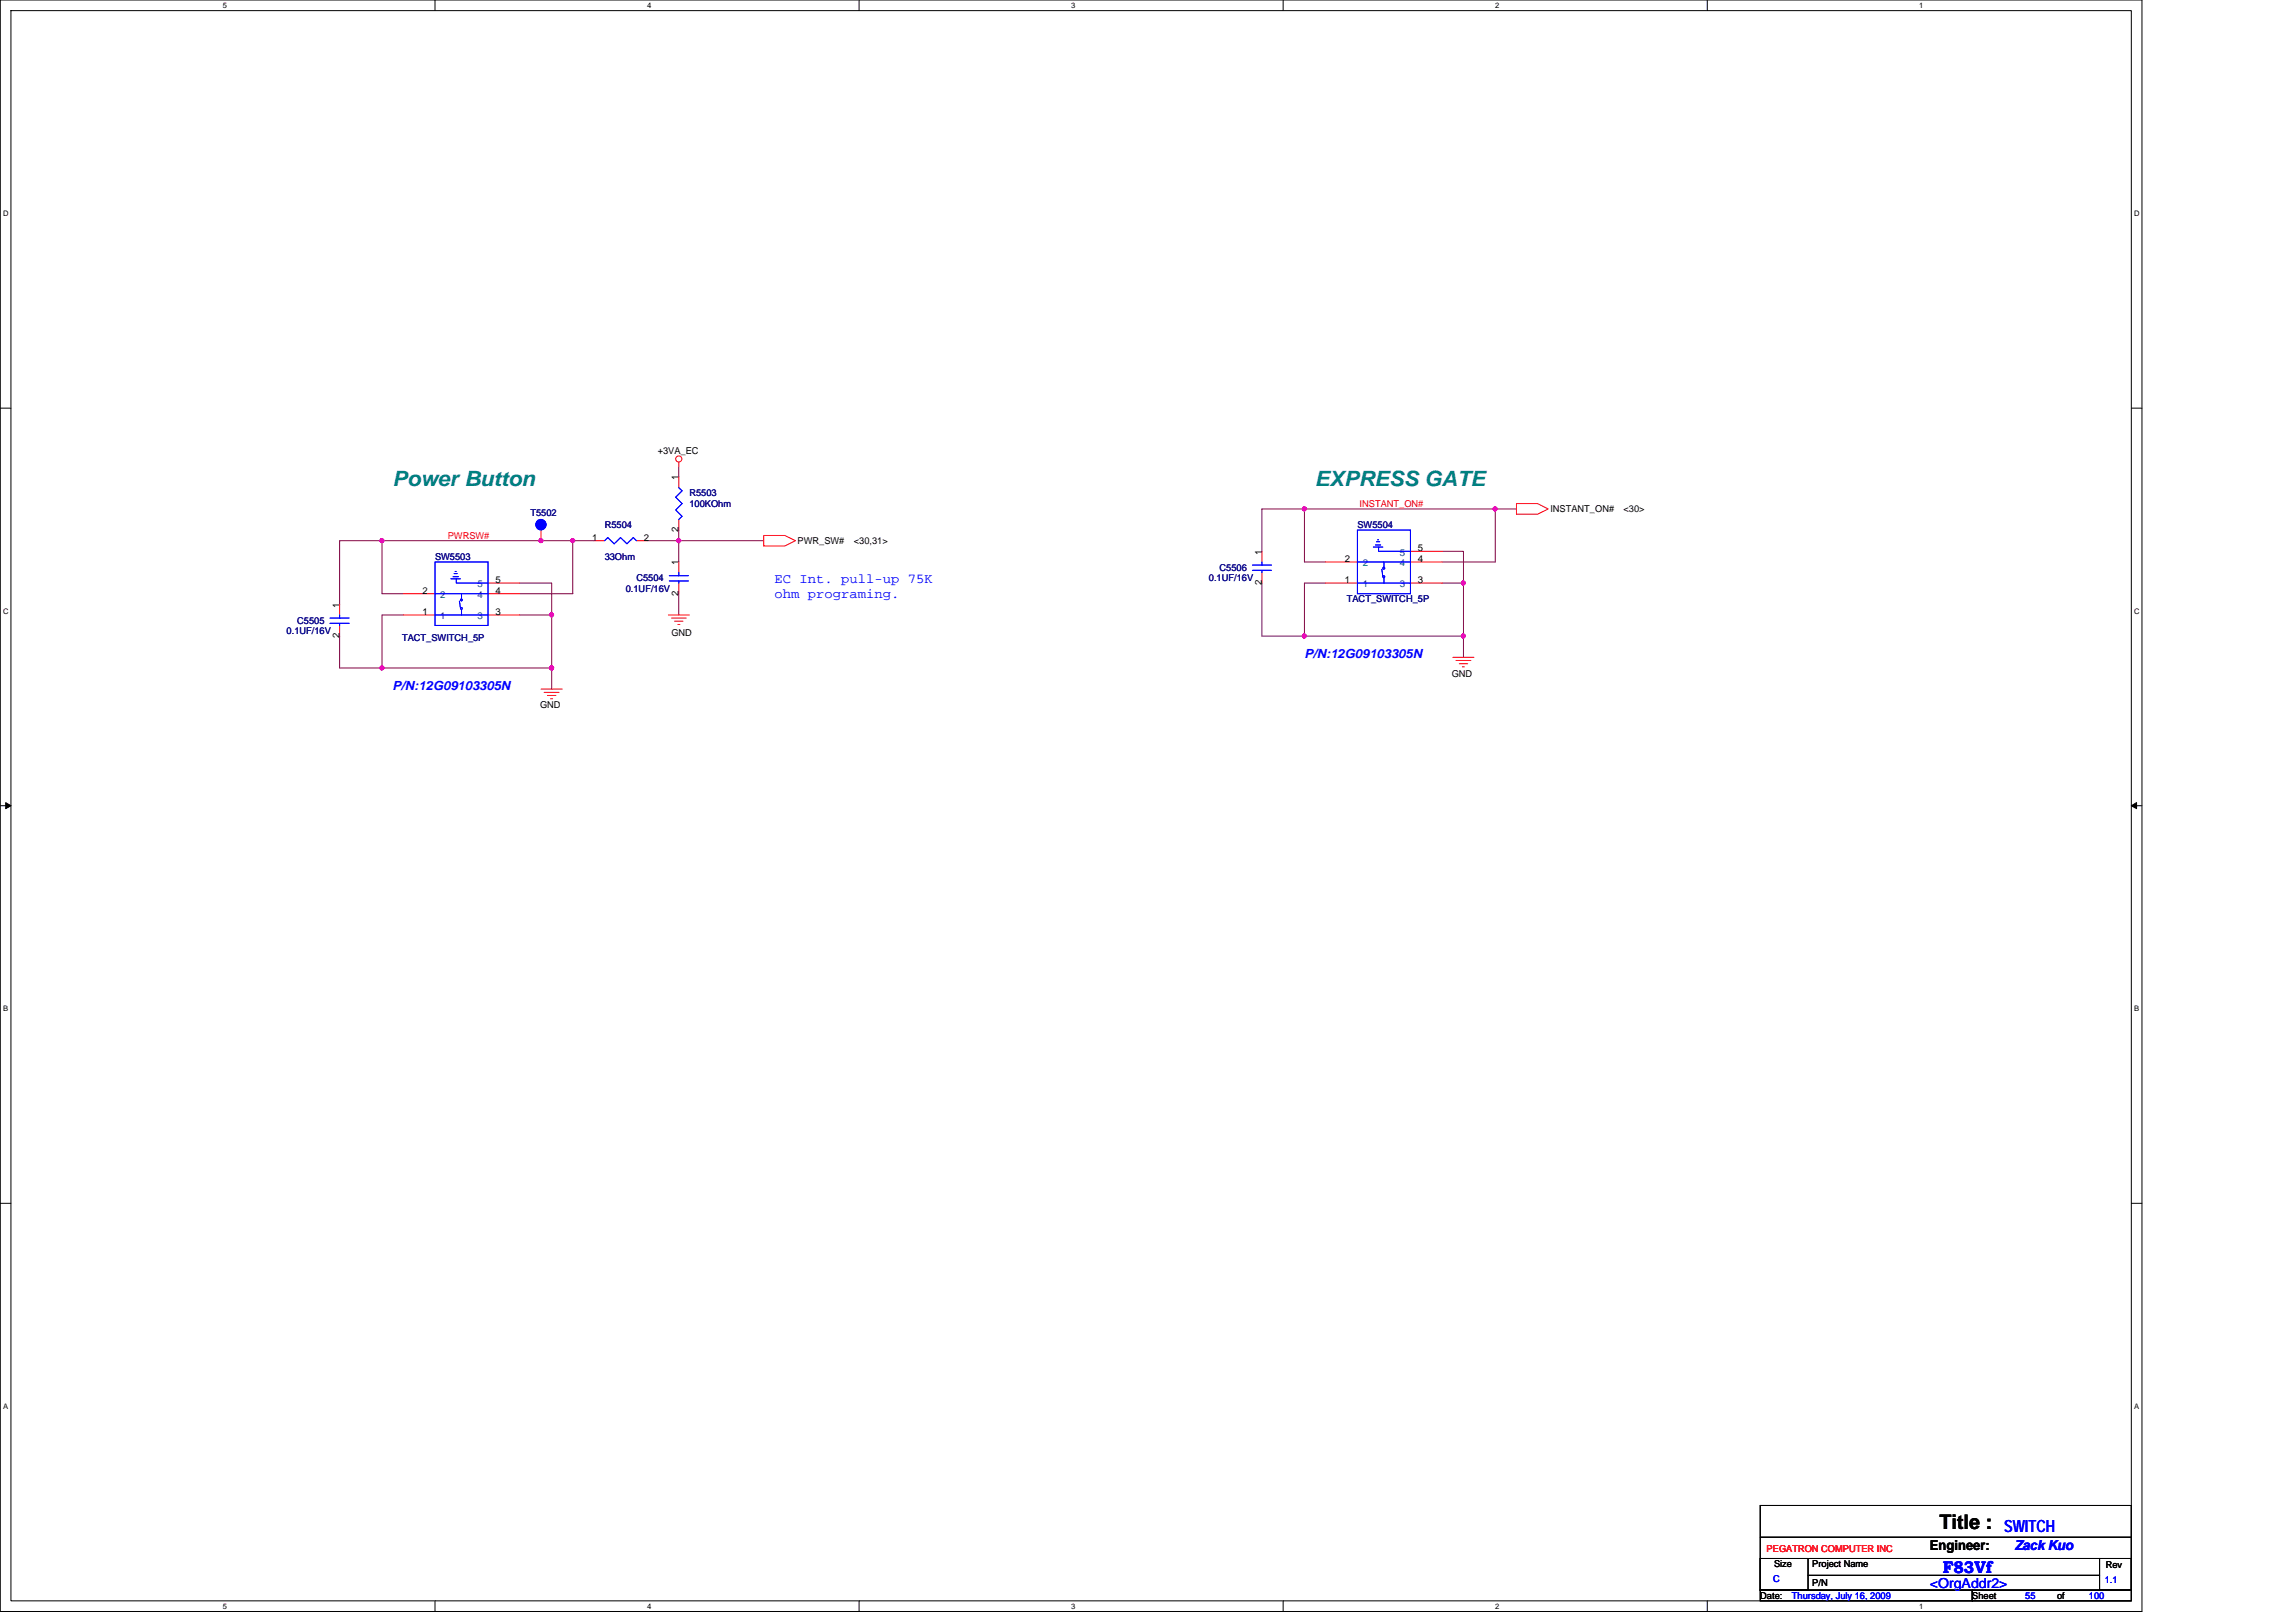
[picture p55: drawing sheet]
<svg xmlns="http://www.w3.org/2000/svg" width="297mm" height="210mm" viewBox="0 0 297 210" stroke-linecap="round" stroke-linejoin="round" font-family="sans-serif">
<defs><g id="words">
<g font-size="2.7" fill="#008080">
<text x="50.8" y="62.8">Power Button</text>
<text x="170.1" y="62.8">EXPRESS GATE</text>
</g>
<text font-size="2.6" x="250.9" y="197.9">Title :</text>
<g font-size="2.2" fill="#00f">
<text x="251.3" y="203.5">F83Vf</text>
<text x="259.3" y="198.2">SWITCH</text>
</g>
<g font-size="1.8" fill="#00f">
<text x="100.2" y="75.5">EC Int. pull-up 75K</text>
<text x="100.2" y="77.3">ohm programing.</text>
<text x="260.6" y="200.5">Zack Kuo</text>
<text x="249.7" y="205.4">&lt;OrgAddr2&gt;</text>
</g>
<text font-size="1.8" x="249.7" y="200.5">Engineer:</text>
<g font-size="1.6" fill="#00f">
<text x="50.8" y="89.3">P/N:12G09103305N</text>
<text x="168.8" y="85.2">P/N:12G09103305N</text>
</g>
<g font-size="1.2">
<text x="85.1" y="58.7">+3VA_EC</text>
<text x="87.8" y="62.1" transform="rotate(-90 87.8 62.1)">1</text>
<text x="76.6" y="69.9">1</text>
<text x="83.3" y="69.9">2</text>
<text x="87.8" y="68.9" transform="rotate(-90 87.8 68.9)">2</text>
<text x="103.2" y="70.4">PWR_SW#</text>
<text x="110.5" y="70.4">&lt;30,31&gt;</text>
<text x="163.2" y="71.8" transform="rotate(-90 163.2 71.8)">1</text>
<text x="183.4" y="71.3">5</text>
<text x="200.6" y="66.3">INSTANT_ON#</text>
<text x="210" y="66.3">&lt;30&gt;</text>
<text x="54.6" y="76.8">2</text>
<text x="64.1" y="75.4">5</text>
<text x="64.1" y="76.8">4</text>
<text x="87.8" y="77.1" transform="rotate(-90 87.8 77.1)">2</text>
<text x="87.8" y="73.1" transform="rotate(-90 87.8 73.1)">1</text>
<text x="163.2" y="75.7" transform="rotate(-90 163.2 75.7)">2</text>
<text x="174" y="75.4">1</text>
<text x="174" y="72.7">2</text>
<text x="183.4" y="75.4">3</text>
<text x="183.4" y="72.7">4</text>
<text x="43.9" y="82.6" transform="rotate(-90 43.9 82.6)">2</text>
<text x="43.9" y="78.6" transform="rotate(-90 43.9 78.6)">1</text>
<text x="54.6" y="79.5">1</text>
<text x="64.1" y="79.5">3</text>
<text x="86.9" y="82.3">GND</text>
<text x="187.8" y="87.5">GND</text>
<text x="69.9" y="91.7">GND</text>
<text x="229.5" y="202.8">Size</text>
<text x="234.5" y="202.8">Project Name</text>
<text x="272.4" y="202.9">Rev</text>
<text x="227.7" y="206.9">Date:</text>
<text x="234.5" y="205.2">P/N</text>
<text x="255.2" y="206.9">Sheet</text>
<text x="266.1" y="206.9">of</text>
</g>
<g font-size="1.2" fill="#000080">
<text x="89.2" y="64.2">R5503</text>
<text x="89.2" y="65.6">100KOhm</text>
<text x="68.6" y="66.7">T5502</text>
<text x="78.2" y="68.3">R5504</text>
<text x="175.6" y="68.3">SW5504</text>
<text x="56.3" y="72.5">SW5503</text>
<text x="78.2" y="72.5">33Ohm</text>
<text x="81" y="76.6">0.1UF/16V</text>
<text x="82.3" y="75.2">C5504</text>
<text x="156.4" y="75.2">0.1UF/16V</text>
<text x="157.8" y="73.8">C5506</text>
<text x="174.2" y="77.9">TACT_SWITCH_5P</text>
<text x="37.1" y="82">0.1UF/16V</text>
<text x="38.5" y="80.7">C5505</text>
<text x="52" y="82.9">TACT_SWITCH_5P</text>
</g>
<g font-size="1.2" fill="#f00">
<text x="175.9" y="65.6">INSTANT_ON#</text>
<text x="57.9" y="69.7">PWRSW#</text>
<text x="228.6" y="200.8">PEGATRON COMPUTER INC</text>
</g>
<g font-size="1.2" fill="#004080">
<text x="181.1" y="71.9">5</text>
<text x="57" y="77.4">2</text>
<text x="61.8" y="76">5</text>
<text x="61.8" y="77.4">4</text>
<text x="176.3" y="76">1</text>
<text x="176.3" y="73.3">2</text>
<text x="181.1" y="76">3</text>
<text x="181.1" y="73.3">4</text>
<text x="57" y="80.1">1</text>
<text x="61.8" y="80.1">3</text>
</g>
<g font-size="1.2" fill="#00f">
<text x="229.4" y="204.7">C</text>
<text x="231.8" y="206.9">Thursday, July 16, 2009</text>
<text x="262" y="206.9">55</text>
<text x="270.3" y="206.9">100</text>
<text x="272.3" y="204.8">1.1</text>
</g>
<g font-size="1">
<text x="28.8" y="1">5</text>
<text x="83.7" y="1">4</text>
<text x="138.6" y="1">3</text>
<text x="193.4" y="1">2</text>
<text x="248.3" y="1">1</text>
<text x=".4" y="28">D</text>
<text x="276.1" y="28">D</text>
<text x=".4" y="79.4">C</text>
<text x="276.1" y="79.4">C</text>
<text x=".4" y="130.9">B</text>
<text x="276.1" y="130.9">B</text>
<text x=".4" y="182.3">A</text>
<text x="276.1" y="182.3">A</text>
<text x="28.8" y="208.2">5</text>
<text x="83.7" y="208.2">4</text>
<text x="138.6" y="208.2">3</text>
<text x="193.4" y="208.2">2</text>
<text x="248.3" y="208.2">1</text>
</g>
</g></defs>
<path d="M0 0h277.1v208.5h-277.1zM1.4 1.4h274.3v205.7h-274.3z" fill="none" stroke="#000" stroke-width=".13"/>
<g fill="#fff">
<path d="M28.8 .1h.6v1.1h-.6z"/>
<path d="M28.8 207.3h.6v1.1h-.6z"/>
</g>
<path d="M56.3 0v1.4M56.3 207.1v1.4" fill="none" stroke="#000" stroke-width=".13"/>
<g fill="#fff">
<path d="M83.7 .1h.6v1.1h-.6z"/>
<path d="M83.7 207.3h.6v1.1h-.6z"/>
</g>
<path d="M111.1 0v1.4M111.1 207.1v1.4" fill="none" stroke="#000" stroke-width=".13"/>
<g fill="#fff">
<path d="M138.6 .1h.5v1.1h-.5z"/>
<path d="M138.6 207.3h.5v1.1h-.5z"/>
</g>
<path d="M166 0v1.4M166 207.1v1.4" fill="none" stroke="#000" stroke-width=".13"/>
<g fill="#fff">
<path d="M193.4 .1h.6v1.1h-.6z"/>
<path d="M193.4 207.3h.6v1.1h-.6z"/>
</g>
<path d="M220.9 0v1.4M220.9 207.1v1.4" fill="none" stroke="#000" stroke-width=".13"/>
<g fill="#fff">
<path d="M248.3 .1h.6v1.1h-.6z"/>
<path d="M248.3 207.3h.6v1.1h-.6z"/>
<path d="M.4 27.1h.7v1.1h-.7z"/>
<path d="M276.1 27.1h.7v1.1h-.7z"/>
<path d="M.4 78.5h.7v1.1h-.7z"/>
<path d="M276.1 78.5h.7v1.1h-.7z"/>
</g>
<path d="M0 52.8h1.4M275.7 52.8h1.4" fill="none" stroke="#000" stroke-width=".13"/>
<g fill="#fff">
<path d="M.4 130h.7v1.1h-.7z"/>
<path d="M276.1 130h.7v1.1h-.7z"/>
</g>
<path d="M0 104.2h1.4M275.7 104.2h1.4" fill="none" stroke="#000" stroke-width=".13"/>
<path d="M.7 103.8l.7 .4-.7 .4zM275.7 104.2l.7-.4v.8z" fill="#000" stroke="#000" stroke-width=".13"/>
<g fill="#fff">
<path d="M.4 181.4h.7v1.1h-.7z"/>
<path d="M276.1 181.4h.7v1.1h-.7z"/>
</g>
<path d="M0 155.7h1.4M275.7 155.7h1.4M227.7 194.8h48v10.9h-48zM227.7 198.9h48M227.7 201.6h6.2v4.1h-6.2zM227.7 205.7h27.5v1.4h-27.5zM233.9 203.8h37.7M234 201.6h37.6M255.2 205.7h20.5v1.4h-20.5zM271.6 201.6h4.1v4.1h-4.1z" fill="none" stroke="#000" stroke-width=".13"/>
<g fill="none" stroke="#800040" stroke-width=".13">
<path d="M49.4 70h24.7M52.2 76.8h-2.8v-6.8h-5.5v8.2M52.2 79.6h-2.8v6.8M67.2 79.6h4.2M67.2 75.4h4.2v4.2M71.4 79.6v6.8M74.1 70h2.8M74.1 70v6.8h-6.9M83.7 70h4.1v2.7M87.8 76.8v2.8M87.8 60.3v1.4M87.8 68.6v1.4h11"/>
<path d="M163.3 75.4v6.9h5.5M168.8 65.8h24.6M168.8 65.8v6.9h2.7M168.8 65.8h-5.5v5.5M171.5 75.4h-2.7v6.9M186.6 75.4h2.7M186.6 71.3h2.7v4.1M189.3 75.4v6.9M193.4 65.8h2.8M193.4 65.8v6.9h-6.8M43.9 82.3v4.1h5.5M49.4 86.4h22v2.8"/>
<path d="M168.8 82.3h20.5M189.3 82.3v2.7"/>
</g>
<g fill="#f0f" stroke="#f0f" stroke-width=".13">
<circle cx="70" cy="69.9" r=".27"/>
<circle cx="71.4" cy="86.4" r=".27"/>
<circle cx="49.4" cy="86.4" r=".27"/>
<circle cx="71.4" cy="79.6" r=".27"/>
<circle cx="74.1" cy="69.9" r=".27"/>
<circle cx="87.8" cy="69.9" r=".27"/>
<circle cx="49.4" cy="69.9" r=".27"/>
<circle cx="168.7" cy="82.3" r=".27"/>
<circle cx="193.4" cy="65.8" r=".27"/>
<circle cx="189.3" cy="82.3" r=".27"/>
<circle cx="189.3" cy="75.4" r=".27"/>
<circle cx="168.7" cy="65.8" r=".27"/>
</g>
<g fill="none" stroke="#f00" stroke-width=".13">
<path d="M87.8 59.8v.5M43.9 78.2v1.4M52.2 79.6h4.1M52.2 76.8h4.1M63.1 75.4h4.1M63.1 79.6h4.1M63.1 76.8h4.1M70 68.6v1.4M76.9 70h1.3M82.3 70h1.4M86.5 79.6h2.7M86.9 80h1.9"/>
<path d="M87.8 61.7v1.4M87.8 67.2v1.4M87.8 72.7v1.4M87.8 75.4v1.4M98.8 69.3h2.7l1.4 .7-1.4 .6h-2.7zM163.3 71.3v1.4M163.3 74.1v1.3M171.5 75.4h4.1M171.5 72.7h4.1M182.5 75.4h4.1M182.5 72.7h4.1M182.5 71.3h4.1"/>
<path d="M196.2 65.2h2.7l1.4 .6-1.4 .7h-2.7zM43.9 80.9v1.4M70 89.2h2.7M70.4 89.6h1.9M70.8 90h1.1M71.2 90.4h.3M87.3 80.4h1.1M87.7 80.8h.3M188 85h2.7M188.4 85.4h1.9M188.8 85.9h1.1M189.2 86.3h.3"/>
<circle cx="87.8" cy="59.4" r=".4"/>
</g>
<g fill="none" stroke="#00f" stroke-width=".13">
<path d="M42.7 80h2.5M43.9 79.6v.4M56.3 72.7h6.8v8.2h-6.8zM56.3 79.6h6.8M56.3 76.8h6.8M58.3 74.9h1.3M58.6 74.6h.7M58.8 74.2h.4M58.9 73.9h.1M59 74.9v.5h4.1M59.4 77.8l.2 .9M59.6 78.6h.2v.2h-.2z"/>
<path d="M59.6 77.5h.2v.2h-.2zM59.7 78.9v.7M59.7 76.8v.7M78.2 70l.4-.4 .9 .8 .8-.8 .8 .8 .8-.8 .4 .4M86.6 74.5h2.5M86.6 75.2h2.5M87.8 74.1v.4M87.8 75.2v.2M87.8 63.1l.4 .4-.8 .8 .8 .9-.8 .8 .8 .8-.4 .4M162 73.1h2.5M162 73.8h2.5M163.3 72.7v.4"/>
<path d="M163.3 73.8v.3M175.6 68.6h6.9v8.2h-6.9zM175.6 75.4h6.9M175.6 72.7h6.9M177.7 70.8h1.2M177.9 70.5h.7M178.1 70.1h.4M178.2 69.8h.1M178.3 70.8v.5h4.2M178.8 73.7l.1 .9M178.9 74.5h.2v.2h-.2zM178.9 73.4h.2v.2h-.2z"/>
<path d="M179 74.8v.6M179 72.7v.7M42.7 80.6h2.5M43.9 80.6v.3"/>
</g>
<circle cx="70" cy="67.9" r=".67" fill="#00f" stroke="#00f" stroke-width=".13"/>
<use href="#words"/>
</svg>
